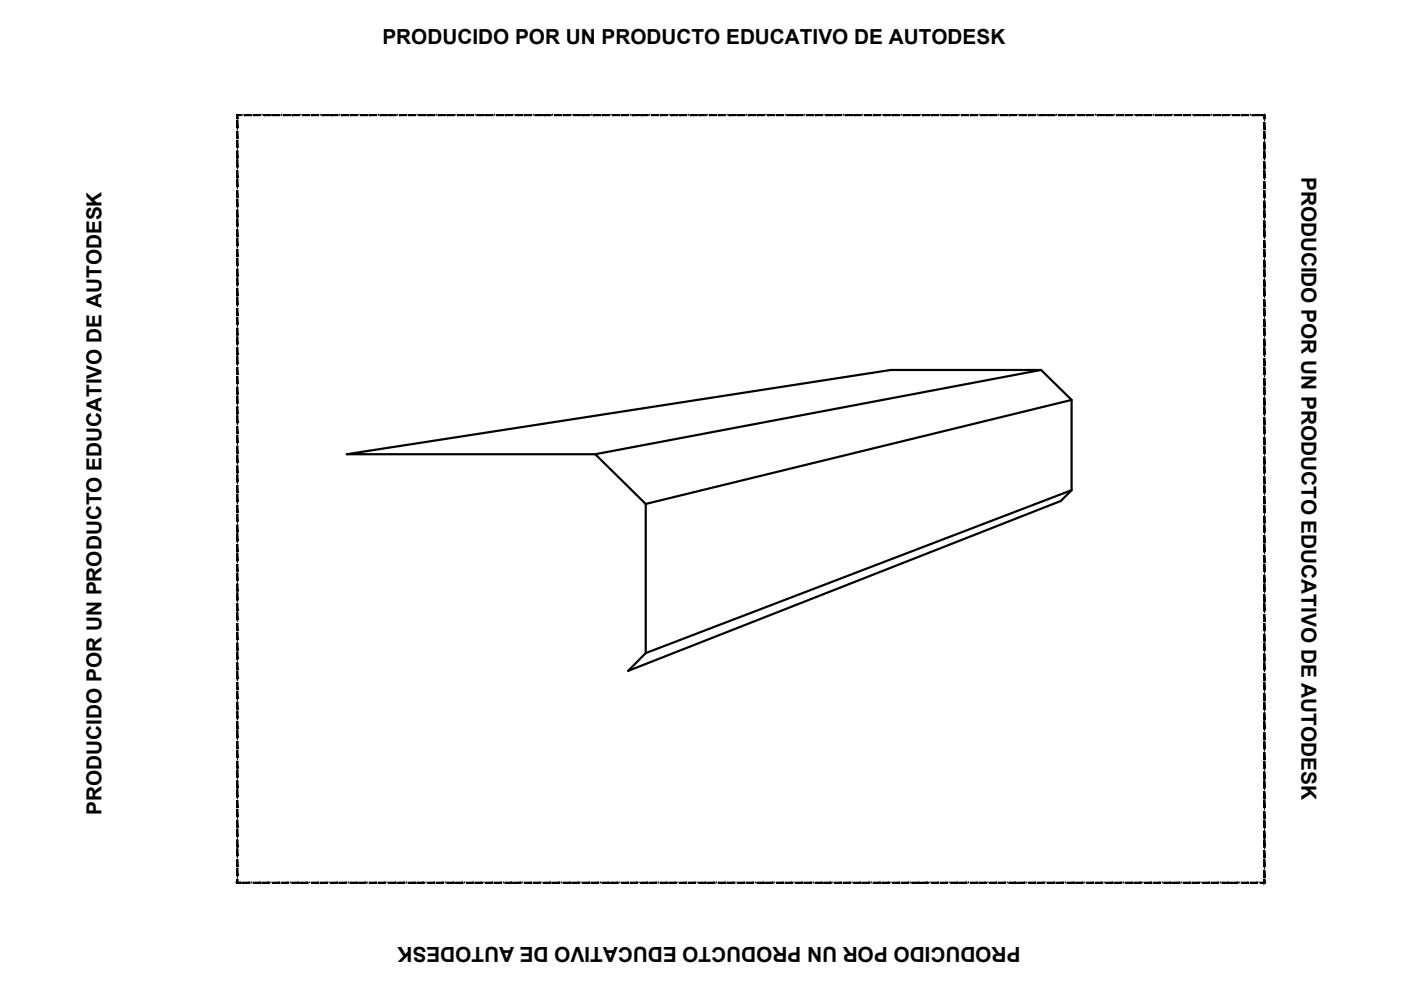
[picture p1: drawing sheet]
<svg xmlns="http://www.w3.org/2000/svg" width="297mm" height="210mm" viewBox="0 0 297 210" stroke-linecap="round" stroke-linejoin="round" font-family="sans-serif">
<defs><g id="words">
<g font-size="4.4">
<text x="81.1" y="9.4">PRODUCIDO POR UN PRODUCTO EDUCATIVO DE AUTODESK</text>
<text x="275.9" y="37.5" transform="rotate(90 275.9 37.5)">PRODUCIDO POR UN PRODUCTO EDUCATIVO DE AUTODESK</text>
<text x="21.5" y="172.7" transform="rotate(-90 21.5 172.7)">PRODUCIDO POR UN PRODUCTO EDUCATIVO DE AUTODESK</text>
<text x="216.4" y="200.8" transform="rotate(180 216.4 200.8)">PRODUCIDO POR UN PRODUCTO EDUCATIVO DE AUTODESK</text>
</g>
</g></defs>
<!-- layer: Capa1 -->
<path d="M220.7 78.4l-94.5 17.9M73.5 96.3l115.3-17.9h31.9l6.5 6.4v19.1l-2.3 2.3-91.7 36 3.7-3.7v-31.7l-10.7-10.5zM227.2 84.8l-90.3 22M227.2 103.9l-90.3 34.6" fill="none" stroke="#000" stroke-width=".47"/>
<g fill="#000" stroke="#000" stroke-width=".21">
<path d="M268.1 187.3l.1-.1z"/>
<path d="M50.3 24.3l-.1 .1zM50.3 24.3l-.1 .1zM50.2 24.4l.1-.1z"/>
<path d="M50.3 24.4l.1 .8zM50.2 24.4h.1l.1 .8zM50.2 24.4l.2 .8zM50.2 24.4l.1 .8h-.1z"/>
<path d="M50.3 25.6l.1 1.5zM50.2 25.6h.1l.1 1.5zM50.2 25.6l.2 1.5zM50.2 25.6l.1 1.5h-.1z"/>
<path d="M50.3 27.9l.1 1.4zM50.2 27.9h.1l.1 1.4zM50.2 27.9l.2 1.4zM50.2 27.9l.1 1.4h-.1z"/>
<path d="M50.3 29.8l.1 1.4zM50.2 29.8h.1l.1 1.4zM50.2 29.8l.2 1.4zM50.2 29.8l.1 1.4h-.1z"/>
<path d="M50.3 32l.1 1.5zM50.2 32h.1l.1 1.5zM50.2 32l.2 1.5zM50.2 32l.1 1.5h-.1z"/>
<path d="M50.3 33.9l.1 1.5zM50.2 33.9h.1l.1 1.5zM50.2 33.9l.2 1.5zM50.2 33.9l.1 1.5h-.1z"/>
<path d="M50.3 36.2l.1 1.5zM50.2 36.2h.1l.1 1.5zM50.2 36.2l.2 1.5zM50.2 36.2l.1 1.5h-.1z"/>
<path d="M50.3 38.1l.1 1.5zM50.2 38.1h.1l.1 1.5zM50.2 38.1l.2 1.5zM50.2 38.1l.1 1.5h-.1z"/>
<path d="M50.3 24.5l.8-.1zM50.3 24.5l.8-.2v.1zM50.3 24.4l.8-.1zM50.3 24.3h.8l-.8 .1z"/>
<path d="M51.8 24.5l1.5-.1zM51.8 24.5l1.5-.2v.1zM51.8 24.4l1.5-.1zM51.8 24.3h1.5l-1.5 .1z"/>
<path d="M53.7 24.5l1.5-.1zM53.7 24.5l1.5-.2v.1zM53.7 24.4l1.5-.1zM53.7 24.3h1.5l-1.5 .1z"/>
<path d="M56 24.5l1.4-.1zM56 24.5l1.4-.2v.1zM56 24.4l1.4-.1zM56 24.3h1.4l-1.4 .1z"/>
<path d="M57.8 24.5l1.5-.1zM57.8 24.5l1.5-.2v.1zM57.8 24.4l1.5-.1zM57.8 24.3h1.5l-1.5 .1z"/>
<path d="M60.1 24.5l1.5-.1zM60.1 24.5l1.5-.2v.1zM60.1 24.4l1.5-.1zM60.1 24.3h1.5l-1.5 .1z"/>
<path d="M61.9 24.5l1.5-.1zM61.9 24.5l1.5-.2v.1zM61.9 24.4l1.5-.1zM61.9 24.3h1.5l-1.5 .1z"/>
<path d="M64.2 24.5l1.5-.1zM64.2 24.5l1.5-.2v.1zM64.2 24.4l1.5-.1zM64.2 24.3h1.5l-1.5 .1z"/>
<path d="M66 24.5l1.5-.1zM66 24.5l1.5-.2v.1zM66 24.4l1.5-.1zM66 24.3h1.5l-1.5 .1z"/>
<path d="M68.3 24.5l1.5-.1zM68.3 24.5l1.5-.2v.1zM68.3 24.4l1.5-.1zM68.3 24.3h1.5l-1.5 .1z"/>
<path d="M70.1 24.5l1.5-.1zM70.1 24.5l1.5-.2v.1zM70.1 24.4l1.5-.1zM70.1 24.3h1.5l-1.5 .1z"/>
<path d="M72.4 24.5l1.5-.1zM72.4 24.5l1.5-.2v.1zM72.4 24.4l1.5-.1zM72.4 24.3h1.5l-1.5 .1z"/>
<path d="M74.3 24.5l1.4-.1zM74.3 24.5l1.4-.2v.1zM74.3 24.4l1.4-.1zM74.3 24.3h1.4l-1.4 .1z"/>
<path d="M76.5 24.5l1.5-.1zM76.5 24.5l1.5-.2v.1zM76.5 24.4l1.5-.1zM76.5 24.3h1.5l-1.5 .1z"/>
<path d="M78.4 24.5l1.4-.1zM78.4 24.5l1.4-.2v.1zM78.4 24.4l1.4-.1zM78.4 24.3h1.4l-1.4 .1z"/>
<path d="M80.6 24.5l1.5-.1zM80.6 24.5l1.5-.2v.1zM80.6 24.4l1.5-.1zM80.6 24.3h1.5l-1.5 .1z"/>
<path d="M82.5 24.5l1.4-.1zM82.5 24.5l1.4-.2v.1zM82.5 24.4l1.4-.1zM82.5 24.3h1.4l-1.4 .1z"/>
<path d="M84.7 24.5l1.5-.1zM84.7 24.5l1.5-.2v.1zM84.7 24.4l1.5-.1zM84.7 24.3h1.5l-1.5 .1z"/>
<path d="M86.6 24.5l1.5-.1zM86.6 24.5l1.5-.2v.1zM86.6 24.4l1.5-.1zM86.6 24.3h1.5l-1.5 .1z"/>
<path d="M88.8 24.5l1.5-.1zM88.8 24.5l1.5-.2v.1zM88.8 24.4l1.5-.1zM88.8 24.3h1.5l-1.5 .1z"/>
<path d="M90.7 24.5l1.5-.1zM90.7 24.5l1.5-.2v.1zM90.7 24.4l1.5-.1zM90.7 24.3h1.5l-1.5 .1z"/>
<path d="M92.9 24.5l1.5-.1zM92.9 24.5l1.5-.2v.1zM92.9 24.4l1.5-.1zM92.9 24.3h1.5l-1.5 .1z"/>
<path d="M94.8 24.5l1.5-.1zM94.8 24.5l1.5-.2v.1zM94.8 24.4l1.5-.1zM94.8 24.3h1.5l-1.5 .1z"/>
<path d="M97 24.5l1.5-.1zM97 24.5l1.5-.2v.1zM97 24.4l1.5-.1zM97 24.3h1.5l-1.5 .1z"/>
<path d="M98.9 24.5l1.5-.1zM98.9 24.5l1.5-.2v.1zM98.9 24.4l1.5-.1zM98.9 24.3h1.5l-1.5 .1z"/>
<path d="M101.1 24.5l1.5-.1zM101.1 24.5l1.5-.2v.1zM101.1 24.4l1.5-.1zM101.1 24.3h1.5l-1.5 .1z"/>
<path d="M103 24.5l1.5-.1zM103 24.5l1.5-.2v.1zM103 24.4l1.5-.1zM103 24.3h1.5l-1.5 .1z"/>
<path d="M105.2 24.5l1.5-.1zM105.2 24.5l1.5-.2v.1zM105.2 24.4l1.5-.1zM105.2 24.3h1.5l-1.5 .1z"/>
<path d="M107.1 24.5l1.5-.1zM107.1 24.5l1.5-.2v.1zM107.1 24.4l1.5-.1zM107.1 24.3h1.5l-1.5 .1z"/>
<path d="M109.3 24.5l1.5-.1zM109.3 24.5l1.5-.2v.1zM109.3 24.4l1.5-.1zM109.3 24.3h1.5l-1.5 .1z"/>
<path d="M111.2 24.5l1.5-.1zM111.2 24.5l1.5-.2v.1zM111.2 24.4l1.5-.1zM111.2 24.3h1.5l-1.5 .1z"/>
<path d="M113.5 24.5l1.4-.1zM113.5 24.5l1.4-.2v.1zM113.5 24.4l1.4-.1zM113.5 24.3h1.4l-1.4 .1z"/>
<path d="M115.3 24.5l1.5-.1zM115.3 24.5l1.5-.2v.1zM115.3 24.4l1.5-.1zM115.3 24.3h1.5l-1.5 .1z"/>
<path d="M117.6 24.5l1.4-.1zM117.6 24.5l1.4-.2v.1zM117.6 24.4l1.4-.1zM117.6 24.3h1.4l-1.4 .1z"/>
<path d="M119.4 24.5l1.5-.1zM119.4 24.5l1.5-.2v.1zM119.4 24.4l1.5-.1zM119.4 24.3h1.5l-1.5 .1z"/>
<path d="M121.7 24.5l1.5-.1zM121.7 24.5l1.5-.2v.1zM121.7 24.4l1.5-.1zM121.7 24.3h1.5l-1.5 .1z"/>
<path d="M123.5 24.5l1.6-.1zM123.5 24.5l1.6-.2v.1zM123.5 24.4l1.6-.1zM123.5 24.3h1.6l-1.6 .1z"/>
<path d="M125.8 24.5l1.5-.1zM125.8 24.5l1.5-.2v.1zM125.8 24.4l1.5-.1zM125.8 24.3h1.5l-1.5 .1z"/>
<path d="M127.7 24.5l1.5-.1zM127.7 24.5l1.5-.2v.1zM127.7 24.4l1.5-.1zM127.7 24.3h1.5l-1.5 .1z"/>
<path d="M129.9 24.5l1.5-.1zM129.9 24.5l1.5-.2v.1zM129.9 24.4l1.5-.1zM129.9 24.3h1.5l-1.5 .1z"/>
<path d="M131.8 24.5l1.5-.1zM131.8 24.5l1.5-.2v.1zM131.8 24.4l1.5-.1zM131.8 24.3h1.5l-1.5 .1z"/>
<path d="M134 24.5l1.5-.1zM134 24.5l1.5-.2v.1zM134 24.4l1.5-.1zM134 24.3h1.5l-1.5 .1z"/>
<path d="M135.9 24.5l1.5-.1zM135.9 24.5l1.5-.2v.1zM135.9 24.4l1.5-.1zM135.9 24.3h1.5l-1.5 .1z"/>
<path d="M138.1 24.5l1.5-.1zM138.1 24.5l1.5-.2v.1zM138.1 24.4l1.5-.1zM138.1 24.3h1.5l-1.5 .1z"/>
<path d="M140 24.5l1.5-.1zM140 24.5l1.5-.2v.1zM140 24.4l1.5-.1zM140 24.3h1.5l-1.5 .1z"/>
<path d="M142.2 24.5l1.5-.1zM142.2 24.5l1.5-.2v.1zM142.2 24.4l1.5-.1zM142.2 24.3h1.5l-1.5 .1z"/>
<path d="M144.1 24.5l1.5-.1zM144.1 24.5l1.5-.2v.1zM144.1 24.4l1.5-.1zM144.1 24.3h1.5l-1.5 .1z"/>
<path d="M146.3 24.5l1.5-.1zM146.3 24.5l1.5-.2v.1zM146.3 24.4l1.5-.1zM146.3 24.3h1.5l-1.5 .1z"/>
<path d="M148.2 24.5l1.5-.1zM148.2 24.5l1.5-.2v.1zM148.2 24.4l1.5-.1zM148.2 24.3h1.5l-1.5 .1z"/>
<path d="M150.5 24.5l1.4-.1zM150.5 24.5l1.4-.2v.1zM150.5 24.4l1.4-.1zM150.5 24.3h1.4l-1.4 .1z"/>
<path d="M152.3 24.5l1.5-.1zM152.3 24.5l1.5-.2v.1zM152.3 24.4l1.5-.1zM152.3 24.3h1.5l-1.5 .1z"/>
<path d="M154.6 24.5l1.4-.1zM154.6 24.5l1.4-.2v.1zM154.6 24.4l1.4-.1zM154.6 24.3h1.4l-1.4 .1z"/>
<path d="M156.4 24.5l1.5-.1zM156.4 24.5l1.5-.2v.1zM156.4 24.4l1.5-.1zM156.4 24.3h1.5l-1.5 .1z"/>
<path d="M158.7 24.5l1.4-.1zM158.7 24.5l1.4-.2v.1zM158.7 24.4l1.4-.1zM158.7 24.3h1.4l-1.4 .1z"/>
<path d="M160.5 24.5l1.5-.1zM160.5 24.5l1.5-.2v.1zM160.5 24.4l1.5-.1zM160.5 24.3h1.5l-1.5 .1z"/>
<path d="M162.8 24.5l1.5-.1zM162.8 24.5l1.5-.2v.1zM162.8 24.4l1.5-.1zM162.8 24.3h1.5l-1.5 .1z"/>
<path d="M164.6 24.5l1.5-.1zM164.6 24.5l1.5-.2v.1zM164.6 24.4l1.5-.1zM164.6 24.3h1.5l-1.5 .1z"/>
<path d="M166.9 24.5l1.5-.1zM166.9 24.5l1.5-.2v.1zM166.9 24.4l1.5-.1zM166.9 24.3h1.5l-1.5 .1z"/>
<path d="M168.7 24.5l1.5-.1zM168.7 24.5l1.5-.2v.1zM168.7 24.4l1.5-.1zM168.7 24.3h1.5l-1.5 .1z"/>
<path d="M171 24.5l1.5-.1zM171 24.5l1.5-.2v.1zM171 24.4l1.5-.1zM171 24.3h1.5l-1.5 .1z"/>
<path d="M172.8 24.5l1.5-.1zM172.8 24.5l1.5-.2v.1zM172.8 24.4l1.5-.1zM172.8 24.3h1.5l-1.5 .1z"/>
<path d="M175.1 24.5l1.5-.1zM175.1 24.5l1.5-.2v.1zM175.1 24.4l1.5-.1zM175.1 24.3h1.5l-1.5 .1z"/>
<path d="M177 24.5l1.4-.1zM177 24.5l1.4-.2v.1zM177 24.4l1.4-.1zM177 24.3h1.4l-1.4 .1z"/>
<path d="M179.2 24.5l1.5-.1zM179.2 24.5l1.5-.2v.1zM179.2 24.4l1.5-.1zM179.2 24.3h1.5l-1.5 .1z"/>
<path d="M181.1 24.5l1.4-.1zM181.1 24.5l1.4-.2v.1zM181.1 24.4l1.4-.1zM181.1 24.3h1.4l-1.4 .1z"/>
<path d="M183.3 24.5l1.5-.1zM183.3 24.5l1.5-.2v.1zM183.3 24.4l1.5-.1zM183.3 24.3h1.5l-1.5 .1z"/>
<path d="M185.2 24.5l1.4-.1zM185.2 24.5l1.4-.2v.1zM185.2 24.4l1.4-.1zM185.2 24.3h1.4l-1.4 .1z"/>
<path d="M187.4 24.5l1.5-.1zM187.4 24.5l1.5-.2v.1zM187.4 24.4l1.5-.1zM187.4 24.3h1.5l-1.5 .1z"/>
<path d="M189.3 24.5l1.5-.1zM189.3 24.5l1.5-.2v.1zM189.3 24.4l1.5-.1zM189.3 24.3h1.5l-1.5 .1z"/>
<path d="M191.5 24.5l1.5-.1zM191.5 24.5l1.5-.2v.1zM191.5 24.4l1.5-.1zM191.5 24.3h1.5l-1.5 .1z"/>
<path d="M193.4 24.5l1.5-.1zM193.4 24.5l1.5-.2v.1zM193.4 24.4l1.5-.1zM193.4 24.3h1.5l-1.5 .1z"/>
<path d="M195.6 24.5l1.5-.1zM195.6 24.5l1.5-.2v.1zM195.6 24.4l1.5-.1zM195.6 24.3h1.5l-1.5 .1z"/>
<path d="M197.5 24.5l1.5-.1zM197.5 24.5l1.5-.2v.1zM197.5 24.4l1.5-.1zM197.5 24.3h1.5l-1.5 .1z"/>
<path d="M199.7 24.5l1.6-.1zM199.7 24.5l1.6-.2v.1zM199.7 24.4l1.6-.1zM199.7 24.3h1.6l-1.6 .1z"/>
<path d="M201.6 24.5l1.5-.1zM201.6 24.5l1.5-.2v.1zM201.6 24.4l1.5-.1zM201.6 24.3h1.5l-1.5 .1z"/>
<path d="M203.9 24.5l1.5-.1zM203.9 24.5l1.5-.2v.1zM203.9 24.4l1.5-.1zM203.9 24.3h1.5l-1.5 .1z"/>
<path d="M205.7 24.5l1.5-.1zM205.7 24.5l1.5-.2v.1zM205.7 24.4l1.5-.1zM205.7 24.3h1.5l-1.5 .1z"/>
<path d="M208 24.5l1.5-.1zM208 24.5l1.5-.2v.1zM208 24.4l1.5-.1zM208 24.3h1.5l-1.5 .1z"/>
<path d="M209.8 24.5l1.5-.1zM209.8 24.5l1.5-.2v.1zM209.8 24.4l1.5-.1zM209.8 24.3h1.5l-1.5 .1z"/>
<path d="M212.1 24.5l1.5-.1zM212.1 24.5l1.5-.2v.1zM212.1 24.4l1.5-.1zM212.1 24.3h1.5l-1.5 .1z"/>
<path d="M214 24.5l1.4-.1zM214 24.5l1.4-.2v.1zM214 24.4l1.4-.1zM214 24.3h1.4l-1.4 .1z"/>
<path d="M216.2 24.5l1.5-.1zM216.2 24.5l1.5-.2v.1zM216.2 24.4l1.5-.1zM216.2 24.3h1.5l-1.5 .1z"/>
<path d="M218.1 24.5l1.4-.1zM218.1 24.5l1.4-.2v.1zM218.1 24.4l1.4-.1zM218.1 24.3h1.4l-1.4 .1z"/>
<path d="M220.3 24.5l1.5-.1zM220.3 24.5l1.5-.2v.1zM220.3 24.4l1.5-.1zM220.3 24.3h1.5l-1.5 .1z"/>
<path d="M222.2 24.5l1.4-.1zM222.2 24.5l1.4-.2v.1zM222.2 24.4l1.4-.1zM222.2 24.3h1.4l-1.4 .1z"/>
<path d="M224.4 24.5l1.5-.1zM224.4 24.5l1.5-.2v.1zM224.4 24.4l1.5-.1zM224.4 24.3h1.5l-1.5 .1z"/>
<path d="M226.3 24.5l1.5-.1zM226.3 24.5l1.5-.2v.1zM226.3 24.4l1.5-.1zM226.3 24.3h1.5l-1.5 .1z"/>
<path d="M228.5 24.5l1.5-.1zM228.5 24.5l1.5-.2v.1zM228.5 24.4l1.5-.1zM228.5 24.3h1.5l-1.5 .1z"/>
<path d="M230.4 24.5l1.5-.1zM230.4 24.5l1.5-.2v.1zM230.4 24.4l1.5-.1zM230.4 24.3h1.5l-1.5 .1z"/>
<path d="M232.6 24.5l1.5-.1zM232.6 24.5l1.5-.2v.1zM232.6 24.4l1.5-.1zM232.6 24.3h1.5l-1.5 .1z"/>
<path d="M234.5 24.5l1.5-.1zM234.5 24.5l1.5-.2v.1zM234.5 24.4l1.5-.1zM234.5 24.3h1.5l-1.5 .1z"/>
<path d="M236.7 24.5l1.5-.1zM236.7 24.5l1.5-.2v.1zM236.7 24.4l1.5-.1zM236.7 24.3h1.5l-1.5 .1z"/>
<path d="M238.6 24.5l1.5-.1zM238.6 24.5l1.5-.2v.1zM238.6 24.4l1.5-.1zM238.6 24.3h1.5l-1.5 .1z"/>
<path d="M240.8 24.5l1.5-.1zM240.8 24.5l1.5-.2v.1zM240.8 24.4l1.5-.1zM240.8 24.3h1.5l-1.5 .1z"/>
<path d="M242.7 24.5l1.5-.1zM242.7 24.5l1.5-.2v.1zM242.7 24.4l1.5-.1zM242.7 24.3h1.5l-1.5 .1z"/>
<path d="M244.9 24.5l1.5-.1zM244.9 24.5l1.5-.2v.1zM244.9 24.4l1.5-.1zM244.9 24.3h1.5l-1.5 .1z"/>
<path d="M246.8 24.5l1.5-.1zM246.8 24.5l1.5-.2v.1zM246.8 24.4l1.5-.1zM246.8 24.3h1.5l-1.5 .1z"/>
<path d="M249 24.5l1.5-.1zM249 24.5l1.5-.2v.1zM249 24.4l1.5-.1zM249 24.3h1.5l-1.5 .1z"/>
<path d="M250.9 24.5l1.5-.1zM250.9 24.5l1.5-.2v.1zM250.9 24.4l1.5-.1zM250.9 24.3h1.5l-1.5 .1z"/>
<path d="M253.2 24.5l1.4-.1zM253.2 24.5l1.4-.2v.1zM253.2 24.4l1.4-.1zM253.2 24.3h1.4l-1.4 .1z"/>
<path d="M255 24.5l1.5-.1zM255 24.5l1.5-.2v.1zM255 24.4l1.5-.1zM255 24.3h1.5l-1.5 .1z"/>
<path d="M257.3 24.5l1.4-.1zM257.3 24.5l1.4-.2v.1zM257.3 24.4l1.4-.1zM257.3 24.3h1.4l-1.4 .1z"/>
<path d="M259.1 24.5l1.5-.1zM259.1 24.5l1.5-.2v.1zM259.1 24.4l1.5-.1zM259.1 24.3h1.5l-1.5 .1z"/>
<path d="M261.4 24.5l1.4-.1zM261.4 24.5l1.4-.2v.1zM261.4 24.4l1.4-.1zM261.4 24.3h1.4l-1.4 .1z"/>
<path d="M263.2 24.5l1.5-.1zM263.2 24.5l1.5-.2v.1zM263.2 24.4l1.5-.1zM263.2 24.3h1.5l-1.5 .1z"/>
<path d="M265.5 24.5l1.5-.1zM265.5 24.5l1.5-.2v.1zM265.5 24.4l1.5-.1zM265.5 24.3h1.5l-1.5 .1z"/>
<path d="M268 38.5v1.5h.1zM268 38.5l.2 1.5zM268 38.5l.2 1.5-.1-1.5zM268.1 38.5l.1 1.5z"/>
<path d="M268 36.2v1.5h.1zM268 36.2l.2 1.5zM268 36.2l.2 1.5-.1-1.5zM268.1 36.2l.1 1.5z"/>
<path d="M268 34.3v1.5h.1zM268 34.3l.2 1.5zM268 34.3l.2 1.5-.1-1.5zM268.1 34.3l.1 1.5z"/>
<path d="M268 32v1.5h.1zM268 32l.2 1.5zM268 32l.2 1.5-.1-1.5zM268.1 32l.1 1.5z"/>
<path d="M268 30.1v1.5h.1zM268 30.1l.2 1.5zM268 30.1l.2 1.5-.1-1.5zM268.1 30.1l.1 1.5z"/>
<path d="M268 27.9v1.4h.1zM268 27.9l.2 1.4zM268 27.9l.2 1.4-.1-1.4zM268.1 27.9l.1 1.4z"/>
<path d="M268 26v1.5h.1zM268 26l.2 1.5zM268 26l.2 1.5-.1-1.5zM268.1 26l.1 1.5z"/>
<path d="M268 24.4v.8h.1zM268 24.4l.2 .8zM268 24.4l.2 .8-.1-.8zM268.1 24.4l.1 .8z"/>
<path d="M268.1 24.3l.1 .1zM268.1 24.3l.1 .1zM268.1 24.3l.1 .1z"/>
<path d="M267.3 24.5l.8-.1zM267.3 24.5l.8-.2v.1zM267.3 24.4l.8-.1zM267.3 24.3h.8l-.8 .1z"/>
<path d="M50.3 40.4l.1 1.5zM50.2 40.4h.1l.1 1.5zM50.2 40.4l.2 1.5zM50.2 40.4l.1 1.5h-.1z"/>
<path d="M50.3 42.2l.1 1.6zM50.2 42.2h.1l.1 1.6zM50.2 42.2l.2 1.6zM50.2 42.2l.1 1.6h-.1z"/>
<path d="M50.3 44.5l.1 1.6zM50.2 44.5h.1l.1 1.6zM50.2 44.5l.2 1.6zM50.2 44.5l.1 1.6h-.1z"/>
<path d="M50.3 46.4l.1 1.6zM50.2 46.4h.1l.1 1.6zM50.2 46.4l.2 1.6zM50.2 46.4l.1 1.6h-.1z"/>
<path d="M50.3 48.7l.1 1.5zM50.2 48.7h.1l.1 1.5zM50.2 48.7l.2 1.5zM50.2 48.7l.1 1.5h-.1z"/>
<path d="M50.3 50.6l.1 1.5zM50.2 50.6h.1l.1 1.5zM50.2 50.6l.2 1.5zM50.2 50.6l.1 1.5h-.1z"/>
<path d="M50.3 52.9l.1 1.5zM50.2 52.9h.1l.1 1.5zM50.2 52.9l.2 1.5zM50.2 52.9l.1 1.5h-.1z"/>
<path d="M50.3 54.8l.1 1.5zM50.2 54.8h.1l.1 1.5zM50.2 54.8l.2 1.5zM50.2 54.8l.1 1.5h-.1z"/>
<path d="M50.3 57.1l.1 1.5zM50.2 57.1h.1l.1 1.5zM50.2 57.1l.2 1.5zM50.2 57.1l.1 1.5h-.1z"/>
<path d="M50.3 59l.1 1.5zM50.2 59h.1l.1 1.5zM50.2 59l.2 1.5zM50.2 59l.1 1.5h-.1z"/>
<path d="M268 57.1v1.5h.1zM268 57.1l.2 1.5zM268 57.1l.2 1.5-.1-1.5zM268.1 57.1l.1 1.5z"/>
<path d="M268 55.2v1.5h.1zM268 55.2l.2 1.5zM268 55.2l.2 1.5-.1-1.5zM268.1 55.2l.1 1.5z"/>
<path d="M268 52.9v1.5h.1zM268 52.9l.2 1.5zM268 52.9l.2 1.5-.1-1.5zM268.1 52.9l.1 1.5z"/>
<path d="M268 51v1.5h.1zM268 51l.2 1.5zM268 51l.2 1.5-.1-1.5zM268.1 51l.1 1.5z"/>
<path d="M268 48.7v1.5h.1zM268 48.7l.2 1.5zM268 48.7l.2 1.5-.1-1.5zM268.1 48.7l.1 1.5z"/>
<path d="M268 46.8v1.5h.1zM268 46.8l.2 1.5zM268 46.8l.2 1.5-.1-1.5zM268.1 46.8l.1 1.5z"/>
<path d="M268 44.5v1.6h.1zM268 44.5l.2 1.6zM268 44.5l.2 1.6-.1-1.6zM268.1 44.5l.1 1.6z"/>
<path d="M268 42.6v1.6h.1zM268 42.6l.2 1.6zM268 42.6l.2 1.6-.1-1.6zM268.1 42.6l.1 1.6z"/>
<path d="M268 40.4v1.5h.1zM268 40.4l.2 1.5zM268 40.4l.2 1.5-.1-1.5zM268.1 40.4l.1 1.5z"/>
<path d="M50.3 61.2l.1 1.5zM50.2 61.2h.1l.1 1.5zM50.2 61.2l.2 1.5zM50.2 61.2l.1 1.5h-.1z"/>
<path d="M50.3 63.1l.1 1.5zM50.2 63.1h.1l.1 1.5zM50.2 63.1l.2 1.5zM50.2 63.1l.1 1.5h-.1z"/>
<path d="M50.3 65.4l.1 1.5zM50.2 65.4h.1l.1 1.5zM50.2 65.4l.2 1.5zM50.2 65.4l.1 1.5h-.1z"/>
<path d="M50.3 67.3l.1 1.5zM50.2 67.3h.1l.1 1.5zM50.2 67.3l.2 1.5zM50.2 67.3l.1 1.5h-.1z"/>
<path d="M50.3 69.6l.1 1.5zM50.2 69.6h.1l.1 1.5zM50.2 69.6l.2 1.5zM50.2 69.6l.1 1.5h-.1z"/>
<path d="M50.3 71.5l.1 1.5zM50.2 71.5h.1l.1 1.5zM50.2 71.5l.2 1.5zM50.2 71.5l.1 1.5h-.1z"/>
<path d="M50.3 73.7l.1 1.6zM50.2 73.7h.1l.1 1.6zM50.2 73.7l.2 1.6zM50.2 73.7l.1 1.6h-.1z"/>
<path d="M50.3 75.6l.1 1.6zM50.2 75.6h.1l.1 1.6zM50.2 75.6l.2 1.6zM50.2 75.6l.1 1.6h-.1z"/>
<path d="M50.3 77.9l.1 1.5zM50.2 77.9h.1l.1 1.5zM50.2 77.9l.2 1.5zM50.2 77.9l.1 1.5h-.1z"/>
<path d="M50.3 79.8l.1 1.5zM50.2 79.8h.1l.1 1.5zM50.2 79.8l.2 1.5zM50.2 79.8l.1 1.5h-.1z"/>
<path d="M268 77.9v1.5h.1zM268 77.9l.2 1.5zM268 77.9l.2 1.5-.1-1.5zM268.1 77.9l.1 1.5z"/>
<path d="M268 76v1.6h.1zM268 76l.2 1.6zM268 76l.2 1.6-.1-1.6zM268.1 76l.1 1.6z"/>
<path d="M268 73.7v1.6h.1zM268 73.7l.2 1.6zM268 73.7l.2 1.6-.1-1.6zM268.1 73.7l.1 1.6z"/>
<path d="M268 71.9v1.5h.1zM268 71.9l.2 1.5zM268 71.9l.2 1.5-.1-1.5zM268.1 71.9l.1 1.5z"/>
<path d="M268 69.6v1.5h.1zM268 69.6l.2 1.5zM268 69.6l.2 1.5-.1-1.5zM268.1 69.6l.1 1.5z"/>
<path d="M268 67.7v1.5h.1zM268 67.7l.2 1.5zM268 67.7l.2 1.5-.1-1.5zM268.1 67.7l.1 1.5z"/>
<path d="M268 65.4v1.5h.1zM268 65.4l.2 1.5zM268 65.4l.2 1.5-.1-1.5zM268.1 65.4l.1 1.5z"/>
<path d="M268 63.5v1.5h.1zM268 63.5l.2 1.5zM268 63.5l.2 1.5-.1-1.5zM268.1 63.5l.1 1.5z"/>
<path d="M268 61.2v1.5h.1zM268 61.2l.2 1.5zM268 61.2l.2 1.5-.1-1.5zM268.1 61.2l.1 1.5z"/>
<path d="M268 59.4v1.4h.1zM268 59.4l.2 1.4zM268 59.4l.2 1.4-.1-1.4zM268.1 59.4l.1 1.4z"/>
<path d="M50.3 82.1l.1 1.5zM50.2 82.1h.1l.1 1.5zM50.2 82.1l.2 1.5zM50.2 82.1l.1 1.5h-.1z"/>
<path d="M50.3 84l.1 1.5zM50.2 84h.1l.1 1.5zM50.2 84l.2 1.5zM50.2 84l.1 1.5h-.1z"/>
<path d="M50.3 86.3l.1 1.5zM50.2 86.3h.1l.1 1.5zM50.2 86.3l.2 1.5zM50.2 86.3l.1 1.5h-.1z"/>
<path d="M50.3 88.2l.1 1.5zM50.2 88.2h.1l.1 1.5zM50.2 88.2l.2 1.5zM50.2 88.2l.1 1.5h-.1z"/>
<path d="M50.3 90.5l.1 1.4zM50.2 90.5h.1l.1 1.4zM50.2 90.5l.2 1.4zM50.2 90.5l.1 1.4h-.1z"/>
<path d="M50.3 92.3l.1 1.6zM50.2 92.3h.1l.1 1.6zM50.2 92.3l.2 1.6zM50.2 92.3l.1 1.6h-.1z"/>
<path d="M50.3 94.6l.1 1.5zM50.2 94.6h.1l.1 1.5zM50.2 94.6l.2 1.5zM50.2 94.6l.1 1.5h-.1z"/>
<path d="M50.3 96.5l.1 1.5zM50.2 96.5h.1l.1 1.5zM50.2 96.5l.2 1.5zM50.2 96.5l.1 1.5h-.1z"/>
<path d="M50.3 98.8l.1 1.5zM50.2 98.8h.1l.1 1.5zM50.2 98.8l.2 1.5zM50.2 98.8l.1 1.5h-.1z"/>
<path d="M268 96.9v1.5h.1zM268 96.9l.2 1.5zM268 96.9l.2 1.5-.1-1.5zM268.1 96.9l.1 1.5z"/>
<path d="M268 94.6v1.5h.1zM268 94.6l.2 1.5zM268 94.6l.2 1.5-.1-1.5zM268.1 94.6l.1 1.5z"/>
<path d="M268 92.7v1.5h.1zM268 92.7l.2 1.5zM268 92.7l.2 1.5-.1-1.5zM268.1 92.7l.1 1.5z"/>
<path d="M268 90.5v1.4h.1zM268 90.5l.2 1.4zM268 90.5l.2 1.4-.1-1.4zM268.1 90.5l.1 1.4z"/>
<path d="M268 88.6v1.5h.1zM268 88.6l.2 1.5zM268 88.6l.2 1.5-.1-1.5zM268.1 88.6l.1 1.5z"/>
<path d="M268 86.3v1.5h.1zM268 86.3l.2 1.5zM268 86.3l.2 1.5-.1-1.5zM268.1 86.3l.1 1.5z"/>
<path d="M268 84.4v1.5h.1zM268 84.4l.2 1.5zM268 84.4l.2 1.5-.1-1.5zM268.1 84.4l.1 1.5z"/>
<path d="M268 82.1v1.5h.1zM268 82.1l.2 1.5zM268 82.1l.2 1.5-.1-1.5zM268.1 82.1l.1 1.5z"/>
<path d="M268 80.2v1.5h.1zM268 80.2l.2 1.5zM268 80.2l.2 1.5-.1-1.5zM268.1 80.2l.1 1.5z"/>
<path d="M50.3 100.7l.1 1.5zM50.2 100.7h.1l.1 1.5zM50.2 100.7l.2 1.5zM50.2 100.7l.1 1.5h-.1z"/>
<path d="M50.3 103l.1 1.5zM50.2 103h.1l.1 1.5zM50.2 103l.2 1.5zM50.2 103l.1 1.5h-.1z"/>
<path d="M50.3 104.9l.1 1.5zM50.2 104.9h.1l.1 1.5zM50.2 104.9l.2 1.5zM50.2 104.9l.1 1.5h-.1z"/>
<path d="M50.3 107.1l.1 1.6zM50.2 107.1h.1l.1 1.6zM50.2 107.1l.2 1.6zM50.2 107.1l.1 1.6h-.1z"/>
<path d="M50.3 109.1l.1 1.4zM50.2 109.1h.1l.1 1.4zM50.2 109.1l.2 1.4zM50.2 109.1l.1 1.4h-.1z"/>
<path d="M50.3 111.3l.1 1.5zM50.2 111.3h.1l.1 1.5zM50.2 111.3l.2 1.5zM50.2 111.3l.1 1.5h-.1z"/>
<path d="M50.3 113.2l.1 1.5zM50.2 113.2h.1l.1 1.5zM50.2 113.2l.2 1.5zM50.2 113.2l.1 1.5h-.1z"/>
<path d="M50.3 115.5l.1 1.5zM50.2 115.5h.1l.1 1.5zM50.2 115.5l.2 1.5zM50.2 115.5l.1 1.5h-.1z"/>
<path d="M50.3 117.4l.1 1.5zM50.2 117.4h.1l.1 1.5zM50.2 117.4l.2 1.5zM50.2 117.4l.1 1.5h-.1z"/>
<path d="M50.3 119.7l.1 1.5zM50.2 119.7h.1l.1 1.5zM50.2 119.7l.2 1.5zM50.2 119.7l.1 1.5h-.1z"/>
<path d="M268 117.8v1.5h.1zM268 117.8l.2 1.5zM268 117.8l.2 1.5-.1-1.5zM268.1 117.8l.1 1.5z"/>
<path d="M268 115.5v1.5h.1zM268 115.5l.2 1.5zM268 115.5l.2 1.5-.1-1.5zM268.1 115.5l.1 1.5z"/>
<path d="M268 113.6v1.5h.1zM268 113.6l.2 1.5zM268 113.6l.2 1.5-.1-1.5zM268.1 113.6l.1 1.5z"/>
<path d="M268 111.3v1.5h.1zM268 111.3l.2 1.5zM268 111.3l.2 1.5-.1-1.5zM268.1 111.3l.1 1.5z"/>
<path d="M268 109.4v1.5h.1zM268 109.4l.2 1.5zM268 109.4l.2 1.5-.1-1.5zM268.1 109.4l.1 1.5z"/>
<path d="M268 107.1v1.6h.1zM268 107.1l.2 1.6zM268 107.1l.2 1.6-.1-1.6zM268.1 107.1l.1 1.6z"/>
<path d="M268 105.2v1.6h.1zM268 105.2l.2 1.6zM268 105.2l.2 1.6-.1-1.6zM268.1 105.2l.1 1.6z"/>
<path d="M268 103v1.5h.1zM268 103l.2 1.5zM268 103l.2 1.5-.1-1.5zM268.1 103l.1 1.5z"/>
<path d="M268 101.1v1.5h.1zM268 101.1l.2 1.5zM268 101.1l.2 1.5-.1-1.5zM268.1 101.1l.1 1.5z"/>
<path d="M268 98.8v1.5h.1zM268 98.8l.2 1.5zM268 98.8l.2 1.5-.1-1.5zM268.1 98.8l.1 1.5z"/>
<path d="M50.3 121.5l.1 1.6zM50.2 121.5h.1l.1 1.6zM50.2 121.5l.2 1.6zM50.2 121.5l.1 1.6h-.1z"/>
<path d="M50.3 123.8l.1 1.5zM50.2 123.8h.1l.1 1.5zM50.2 123.8l.2 1.5zM50.2 123.8l.1 1.5h-.1z"/>
<path d="M50.3 125.7l.1 1.6zM50.2 125.7h.1l.1 1.6zM50.2 125.7l.2 1.6zM50.2 125.7l.1 1.6h-.1z"/>
<path d="M50.3 128l.1 1.5zM50.2 128h.1l.1 1.5zM50.2 128l.2 1.5zM50.2 128l.1 1.5h-.1z"/>
<path d="M50.3 129.9l.1 1.5zM50.2 129.9h.1l.1 1.5zM50.2 129.9l.2 1.5zM50.2 129.9l.1 1.5h-.1z"/>
<path d="M50.3 132.2l.1 1.5zM50.2 132.2h.1l.1 1.5zM50.2 132.2l.2 1.5zM50.2 132.2l.1 1.5h-.1z"/>
<path d="M50.3 134.1l.1 1.5zM50.2 134.1h.1l.1 1.5zM50.2 134.1l.2 1.5zM50.2 134.1l.1 1.5h-.1z"/>
<path d="M50.3 136.4l.1 1.5zM50.2 136.4h.1l.1 1.5zM50.2 136.4l.2 1.5zM50.2 136.4l.1 1.5h-.1z"/>
<path d="M50.3 138.3l.1 1.4zM50.2 138.3h.1l.1 1.4zM50.2 138.3l.2 1.4zM50.2 138.3l.1 1.4h-.1z"/>
<path d="M268 136.4v1.5h.1zM268 136.4l.2 1.5zM268 136.4l.2 1.5-.1-1.5zM268.1 136.4l.1 1.5z"/>
<path d="M268 134.5v1.5h.1zM268 134.5l.2 1.5zM268 134.5l.2 1.5-.1-1.5zM268.1 134.5l.1 1.5z"/>
<path d="M268 132.2v1.5h.1zM268 132.2l.2 1.5zM268 132.2l.2 1.5-.1-1.5zM268.1 132.2l.1 1.5z"/>
<path d="M268 130.3v1.5h.1zM268 130.3l.2 1.5zM268 130.3l.2 1.5-.1-1.5zM268.1 130.3l.1 1.5z"/>
<path d="M268 128v1.5h.1zM268 128l.2 1.5zM268 128l.2 1.5-.1-1.5zM268.1 128l.1 1.5z"/>
<path d="M268 126.1v1.5h.1zM268 126.1l.2 1.5zM268 126.1l.2 1.5-.1-1.5zM268.1 126.1l.1 1.5z"/>
<path d="M268 123.8v1.5h.1zM268 123.8l.2 1.5zM268 123.8l.2 1.5-.1-1.5zM268.1 123.8l.1 1.5z"/>
<path d="M268 122v1.4h.1zM268 122l.2 1.4zM268 122l.2 1.4-.1-1.4zM268.1 122l.1 1.4z"/>
<path d="M268 119.7v1.5h.1zM268 119.7l.2 1.5zM268 119.7l.2 1.5-.1-1.5zM268.1 119.7l.1 1.5z"/>
<path d="M50.3 140.5l.1 1.5zM50.2 140.5h.1l.1 1.5zM50.2 140.5l.2 1.5zM50.2 140.5l.1 1.5h-.1z"/>
<path d="M50.3 142.4l.1 1.5zM50.2 142.4h.1l.1 1.5zM50.2 142.4l.2 1.5zM50.2 142.4l.1 1.5h-.1z"/>
<path d="M50.3 144.7l.1 1.5zM50.2 144.7h.1l.1 1.5zM50.2 144.7l.2 1.5zM50.2 144.7l.1 1.5h-.1z"/>
<path d="M50.3 146.6l.1 1.5zM50.2 146.6h.1l.1 1.5zM50.2 146.6l.2 1.5zM50.2 146.6l.1 1.5h-.1z"/>
<path d="M50.3 148.9l.1 1.5zM50.2 148.9h.1l.1 1.5zM50.2 148.9l.2 1.5zM50.2 148.9l.1 1.5h-.1z"/>
<path d="M50.3 150.8l.1 1.5zM50.2 150.8h.1l.1 1.5zM50.2 150.8l.2 1.5zM50.2 150.8l.1 1.5h-.1z"/>
<path d="M50.3 153l.1 1.6zM50.2 153h.1l.1 1.6zM50.2 153l.2 1.6zM50.2 153l.1 1.6h-.1z"/>
<path d="M50.3 154.9l.1 1.6zM50.2 154.9h.1l.1 1.6zM50.2 154.9l.2 1.6zM50.2 154.9l.1 1.6h-.1z"/>
<path d="M50.3 157.2l.1 1.6zM50.2 157.2h.1l.1 1.6zM50.2 157.2l.2 1.6zM50.2 157.2l.1 1.6h-.1z"/>
<path d="M50.3 159.1l.1 1.5zM50.2 159.1h.1l.1 1.5zM50.2 159.1l.2 1.5zM50.2 159.1l.1 1.5h-.1z"/>
<path d="M268 157.2v1.6h.1zM268 157.2l.2 1.6zM268 157.2l.2 1.6-.1-1.6zM268.1 157.2l.1 1.6z"/>
<path d="M268 155.3v1.5h.1zM268 155.3l.2 1.5zM268 155.3l.2 1.5-.1-1.5zM268.1 155.3l.1 1.5z"/>
<path d="M268 153v1.6h.1zM268 153l.2 1.6zM268 153l.2 1.6-.1-1.6zM268.1 153l.1 1.6z"/>
<path d="M268 151.2v1.5h.1zM268 151.2l.2 1.5zM268 151.2l.2 1.5-.1-1.5zM268.1 151.2l.1 1.5z"/>
<path d="M268 148.9v1.5h.1zM268 148.9l.2 1.5zM268 148.9l.2 1.5-.1-1.5zM268.1 148.9l.1 1.5z"/>
<path d="M268 147v1.5h.1zM268 147l.2 1.5zM268 147l.2 1.5-.1-1.5zM268.1 147l.1 1.5z"/>
<path d="M268 144.7v1.5h.1zM268 144.7l.2 1.5zM268 144.7l.2 1.5-.1-1.5zM268.1 144.7l.1 1.5z"/>
<path d="M268 142.8v1.5h.1zM268 142.8l.2 1.5zM268 142.8l.2 1.5-.1-1.5zM268.1 142.8l.1 1.5z"/>
<path d="M268 140.5v1.5h.1zM268 140.5l.2 1.5zM268 140.5l.2 1.5-.1-1.5zM268.1 140.5l.1 1.5z"/>
<path d="M268 138.6v1.6h.1zM268 138.6l.2 1.6zM268 138.6l.2 1.6-.1-1.6zM268.1 138.6l.1 1.6z"/>
<path d="M50.3 161.4l.1 1.5zM50.2 161.4h.1l.1 1.5zM50.2 161.4l.2 1.5zM50.2 161.4l.1 1.5h-.1z"/>
<path d="M50.3 163.3l.1 1.5zM50.2 163.3h.1l.1 1.5zM50.2 163.3l.2 1.5zM50.2 163.3l.1 1.5h-.1z"/>
<path d="M50.3 165.6l.1 1.5zM50.2 165.6h.1l.1 1.5zM50.2 165.6l.2 1.5zM50.2 165.6l.1 1.5h-.1z"/>
<path d="M50.3 167.5l.1 1.5zM50.2 167.5h.1l.1 1.5zM50.2 167.5l.2 1.5zM50.2 167.5l.1 1.5h-.1z"/>
<path d="M50.3 169.8l.1 1.4zM50.2 169.8h.1l.1 1.4zM50.2 169.8l.2 1.4zM50.2 169.8l.1 1.4h-.1z"/>
<path d="M50.3 171.7l.1 1.4zM50.2 171.7h.1l.1 1.4zM50.2 171.7l.2 1.4zM50.2 171.7l.1 1.4h-.1z"/>
<path d="M50.3 173.9l.1 1.5zM50.2 173.9h.1l.1 1.5zM50.2 173.9l.2 1.5zM50.2 173.9l.1 1.5h-.1z"/>
<path d="M50.3 175.8l.1 1.5zM50.2 175.8h.1l.1 1.5zM50.2 175.8l.2 1.5zM50.2 175.8l.1 1.5h-.1z"/>
<path d="M50.3 178.1l.1 1.5zM50.2 178.1h.1l.1 1.5zM50.2 178.1l.2 1.5zM50.2 178.1l.1 1.5h-.1z"/>
<path d="M268 178.1v1.5h.1zM268 178.1l.2 1.5zM268 178.1l.2 1.5-.1-1.5zM268.1 178.1l.1 1.5z"/>
<path d="M268 176.2v1.5h.1zM268 176.2l.2 1.5zM268 176.2l.2 1.5-.1-1.5zM268.1 176.2l.1 1.5z"/>
<path d="M268 173.9v1.5h.1zM268 173.9l.2 1.5zM268 173.9l.2 1.5-.1-1.5zM268.1 173.9l.1 1.5z"/>
<path d="M268 172v1.5h.1zM268 172l.2 1.5zM268 172l.2 1.5-.1-1.5zM268.1 172l.1 1.5z"/>
<path d="M268 169.8v1.4h.1zM268 169.8l.2 1.4zM268 169.8l.2 1.4-.1-1.4zM268.1 169.8l.1 1.4z"/>
<path d="M268 167.9v1.5h.1zM268 167.9l.2 1.5zM268 167.9l.2 1.5-.1-1.5zM268.1 167.9l.1 1.5z"/>
<path d="M268 165.6v1.5h.1zM268 165.6l.2 1.5zM268 165.6l.2 1.5-.1-1.5zM268.1 165.6l.1 1.5z"/>
<path d="M268 163.7v1.5h.1zM268 163.7l.2 1.5zM268 163.7l.2 1.5-.1-1.5zM268.1 163.7l.1 1.5z"/>
<path d="M268 161.4v1.5h.1zM268 161.4l.2 1.5zM268 161.4l.2 1.5-.1-1.5zM268.1 161.4l.1 1.5z"/>
<path d="M268 159.5v1.5h.1zM268 159.5l.2 1.5zM268 159.5l.2 1.5-.1-1.5zM268.1 159.5l.1 1.5z"/>
<path d="M50.3 187.1v.1l.8-.1zM50.3 187.2l.8-.1zM50.3 187.3l.8-.1v-.1zM50.3 187.3l.8-.1z"/>
<path d="M50.2 187.2l.1 .1zM50.2 187.2l.1 .1z"/>
<path d="M50.3 180l.1 1.5zM50.2 180h.1l.1 1.5zM50.2 180l.2 1.5zM50.2 180l.1 1.5h-.1z"/>
<path d="M50.3 182.3l.1 1.5zM50.2 182.3h.1l.1 1.5zM50.2 182.3l.2 1.5zM50.2 182.3l.1 1.5h-.1z"/>
<path d="M50.3 184.2l.1 1.5zM50.2 184.2h.1l.1 1.5zM50.2 184.2l.2 1.5zM50.2 184.2l.1 1.5h-.1z"/>
<path d="M50.3 186.4l.1 .8zM50.2 186.4h.1l.1 .8zM50.2 186.4l.2 .8zM50.2 186.4l.1 .8h-.1z"/>
<path d="M51.5 187.1v.1l1.5-.1zM51.5 187.2l1.5-.1zM51.5 187.3l1.5-.1v-.1zM51.5 187.3l1.5-.1z"/>
<path d="M53.7 187.1v.1l1.5-.1zM53.7 187.2l1.5-.1zM53.7 187.3l1.5-.1v-.1zM53.7 187.3l1.5-.1z"/>
<path d="M55.6 187.1v.1l1.5-.1zM55.6 187.2l1.5-.1zM55.6 187.3l1.5-.1v-.1zM55.6 187.3l1.5-.1z"/>
<path d="M57.8 187.1v.1l1.5-.1zM57.8 187.2l1.5-.1zM57.8 187.3l1.5-.1v-.1zM57.8 187.3l1.5-.1z"/>
<path d="M59.7 187.1v.1l1.5-.1zM59.7 187.2l1.5-.1zM59.7 187.3l1.5-.1v-.1zM59.7 187.3l1.5-.1z"/>
<path d="M61.9 187.1v.1l1.5-.1zM61.9 187.2l1.5-.1zM61.9 187.3l1.5-.1v-.1zM61.9 187.3l1.5-.1z"/>
<path d="M63.8 187.1v.1l1.5-.1zM63.8 187.2l1.5-.1zM63.8 187.3l1.5-.1v-.1zM63.8 187.3l1.5-.1z"/>
<path d="M66 187.1v.1l1.5-.1zM66 187.2l1.5-.1zM66 187.3l1.5-.1v-.1zM66 187.3l1.5-.1z"/>
<path d="M67.9 187.1v.1l1.5-.1zM67.9 187.2l1.5-.1zM67.9 187.3l1.5-.1v-.1zM67.9 187.3l1.5-.1z"/>
<path d="M70.1 187.1v.1l1.5-.1zM70.1 187.2l1.5-.1zM70.1 187.3l1.5-.1v-.1zM70.1 187.3l1.5-.1z"/>
<path d="M72 187.1v.1l1.5-.1zM72 187.2l1.5-.1zM72 187.3l1.5-.1v-.1zM72 187.3l1.5-.1z"/>
<path d="M74.3 187.1v.1l1.4-.1zM74.3 187.2l1.4-.1zM74.3 187.3l1.4-.1v-.1zM74.3 187.3l1.4-.1z"/>
<path d="M76.1 187.1v.1l1.5-.1zM76.1 187.2l1.5-.1zM76.1 187.3l1.5-.1v-.1zM76.1 187.3l1.5-.1z"/>
<path d="M78.4 187.1v.1l1.4-.1zM78.4 187.2l1.4-.1zM78.4 187.3l1.4-.1v-.1zM78.4 187.3l1.4-.1z"/>
<path d="M80.2 187.1v.1l1.5-.1zM80.2 187.2l1.5-.1zM80.2 187.3l1.5-.1v-.1zM80.2 187.3l1.5-.1z"/>
<path d="M82.5 187.1v.1l1.4-.1zM82.5 187.2l1.4-.1zM82.5 187.3l1.4-.1v-.1zM82.5 187.3l1.4-.1z"/>
<path d="M84.3 187.1v.1l1.5-.1zM84.3 187.2l1.5-.1zM84.3 187.3l1.5-.1v-.1zM84.3 187.3l1.5-.1z"/>
<path d="M86.6 187.1v.1l1.5-.1zM86.6 187.2l1.5-.1zM86.6 187.3l1.5-.1v-.1zM86.6 187.3l1.5-.1z"/>
<path d="M88.4 187.1v.1l1.5-.1zM88.4 187.2l1.5-.1zM88.4 187.3l1.5-.1v-.1zM88.4 187.3l1.5-.1z"/>
<path d="M90.7 187.1v.1l1.5-.1zM90.7 187.2l1.5-.1zM90.7 187.3l1.5-.1v-.1zM90.7 187.3l1.5-.1z"/>
<path d="M92.5 187.1v.1l1.5-.1zM92.5 187.2l1.5-.1zM92.5 187.3l1.5-.1v-.1zM92.5 187.3l1.5-.1z"/>
<path d="M94.8 187.1v.1l1.5-.1zM94.8 187.2l1.5-.1zM94.8 187.3l1.5-.1v-.1zM94.8 187.3l1.5-.1z"/>
<path d="M96.6 187.1v.1l1.5-.1zM96.6 187.2l1.5-.1zM96.6 187.3l1.5-.1v-.1zM96.6 187.3l1.5-.1z"/>
<path d="M98.9 187.1v.1l1.5-.1zM98.9 187.2l1.5-.1zM98.9 187.3l1.5-.1v-.1zM98.9 187.3l1.5-.1z"/>
<path d="M100.8 187.1v.1l1.4-.1zM100.8 187.2l1.4-.1zM100.8 187.3l1.4-.1v-.1zM100.8 187.3l1.4-.1z"/>
<path d="M103 187.1v.1l1.5-.1zM103 187.2l1.5-.1zM103 187.3l1.5-.1v-.1zM103 187.3l1.5-.1z"/>
<path d="M104.9 187.1v.1l1.4-.1zM104.9 187.2l1.4-.1zM104.9 187.3l1.4-.1v-.1zM104.9 187.3l1.4-.1z"/>
<path d="M107.1 187.1v.1l1.5-.1zM107.1 187.2l1.5-.1zM107.1 187.3l1.5-.1v-.1zM107.1 187.3l1.5-.1z"/>
<path d="M109 187.1v.1l1.4-.1zM109 187.2l1.4-.1zM109 187.3l1.4-.1v-.1zM109 187.3l1.4-.1z"/>
<path d="M111.2 187.1v.1l1.5-.1zM111.2 187.2l1.5-.1zM111.2 187.3l1.5-.1v-.1zM111.2 187.3l1.5-.1z"/>
<path d="M113.1 187.1v.1l1.5-.1zM113.1 187.2l1.5-.1zM113.1 187.3l1.5-.1v-.1zM113.1 187.3l1.5-.1z"/>
<path d="M115.3 187.1v.1l1.5-.1zM115.3 187.2l1.5-.1zM115.3 187.3l1.5-.1v-.1zM115.3 187.3l1.5-.1z"/>
<path d="M117.2 187.1v.1l1.5-.1zM117.2 187.2l1.5-.1zM117.2 187.3l1.5-.1v-.1zM117.2 187.3l1.5-.1z"/>
<path d="M119.4 187.1v.1l1.5-.1zM119.4 187.2l1.5-.1zM119.4 187.3l1.5-.1v-.1zM119.4 187.3l1.5-.1z"/>
<path d="M121.3 187.1v.1l1.5-.1zM121.3 187.2l1.5-.1zM121.3 187.3l1.5-.1v-.1zM121.3 187.3l1.5-.1z"/>
<path d="M123.5 187.1v.1l1.6-.1zM123.5 187.2l1.6-.1zM123.5 187.3l1.6-.1v-.1zM123.5 187.3l1.6-.1z"/>
<path d="M125.4 187.1v.1l1.5-.1zM125.4 187.2l1.5-.1zM125.4 187.3l1.5-.1v-.1zM125.4 187.3l1.5-.1z"/>
<path d="M127.7 187.1v.1l1.5-.1zM127.7 187.2l1.5-.1zM127.7 187.3l1.5-.1v-.1zM127.7 187.3l1.5-.1z"/>
<path d="M129.5 187.1v.1l1.5-.1zM129.5 187.2l1.5-.1zM129.5 187.3l1.5-.1v-.1zM129.5 187.3l1.5-.1z"/>
<path d="M131.8 187.1v.1l1.5-.1zM131.8 187.2l1.5-.1zM131.8 187.3l1.5-.1v-.1zM131.8 187.3l1.5-.1z"/>
<path d="M133.6 187.1v.1l1.5-.1zM133.6 187.2l1.5-.1zM133.6 187.3l1.5-.1v-.1zM133.6 187.3l1.5-.1z"/>
<path d="M135.9 187.1v.1l1.5-.1zM135.9 187.2l1.5-.1zM135.9 187.3l1.5-.1v-.1zM135.9 187.3l1.5-.1z"/>
<path d="M137.8 187.1v.1l1.4-.1zM137.8 187.2l1.4-.1zM137.8 187.3l1.4-.1v-.1zM137.8 187.3l1.4-.1z"/>
<path d="M140 187.1v.1l1.5-.1zM140 187.2l1.5-.1zM140 187.3l1.5-.1v-.1zM140 187.3l1.5-.1z"/>
<path d="M141.9 187.1v.1l1.4-.1zM141.9 187.2l1.4-.1zM141.9 187.3l1.4-.1v-.1zM141.9 187.3l1.4-.1z"/>
<path d="M144.1 187.1v.1l1.5-.1zM144.1 187.2l1.5-.1zM144.1 187.3l1.5-.1v-.1zM144.1 187.3l1.5-.1z"/>
<path d="M146 187.1v.1l1.4-.1zM146 187.2l1.4-.1zM146 187.3l1.4-.1v-.1zM146 187.3l1.4-.1z"/>
<path d="M148.2 187.1v.1l1.5-.1zM148.2 187.2l1.5-.1zM148.2 187.3l1.5-.1v-.1zM148.2 187.3l1.5-.1z"/>
<path d="M150.1 187.1v.1l1.5-.1zM150.1 187.2l1.5-.1zM150.1 187.3l1.5-.1v-.1zM150.1 187.3l1.5-.1z"/>
<path d="M152.3 187.1v.1l1.5-.1zM152.3 187.2l1.5-.1zM152.3 187.3l1.5-.1v-.1zM152.3 187.3l1.5-.1z"/>
<path d="M154.2 187.1v.1l1.5-.1zM154.2 187.2l1.5-.1zM154.2 187.3l1.5-.1v-.1zM154.2 187.3l1.5-.1z"/>
<path d="M156.4 187.1v.1l1.5-.1zM156.4 187.2l1.5-.1zM156.4 187.3l1.5-.1v-.1zM156.4 187.3l1.5-.1z"/>
<path d="M158.3 187.1v.1l1.5-.1zM158.3 187.2l1.5-.1zM158.3 187.3l1.5-.1v-.1zM158.3 187.3l1.5-.1z"/>
<path d="M160.5 187.1v.1l1.5-.1zM160.5 187.2l1.5-.1zM160.5 187.3l1.5-.1v-.1zM160.5 187.3l1.5-.1z"/>
<path d="M162.4 187.1v.1l1.5-.1zM162.4 187.2l1.5-.1zM162.4 187.3l1.5-.1v-.1zM162.4 187.3l1.5-.1z"/>
<path d="M164.6 187.1v.1l1.5-.1zM164.6 187.2l1.5-.1zM164.6 187.3l1.5-.1v-.1zM164.6 187.3l1.5-.1z"/>
<path d="M166.5 187.1v.1l1.5-.1zM166.5 187.2l1.5-.1zM166.5 187.3l1.5-.1v-.1zM166.5 187.3l1.5-.1z"/>
<path d="M168.7 187.1v.1l1.5-.1zM168.7 187.2l1.5-.1zM168.7 187.3l1.5-.1v-.1zM168.7 187.3l1.5-.1z"/>
<path d="M170.6 187.1v.1l1.5-.1zM170.6 187.2l1.5-.1zM170.6 187.3l1.5-.1v-.1zM170.6 187.3l1.5-.1z"/>
<path d="M172.8 187.1v.1l1.5-.1zM172.8 187.2l1.5-.1zM172.8 187.3l1.5-.1v-.1zM172.8 187.3l1.5-.1z"/>
<path d="M174.7 187.1v.1l1.5-.1zM174.7 187.2l1.5-.1zM174.7 187.3l1.5-.1v-.1zM174.7 187.3l1.5-.1z"/>
<path d="M177 187.1v.1l1.4-.1zM177 187.2l1.4-.1zM177 187.3l1.4-.1v-.1zM177 187.3l1.4-.1z"/>
<path d="M178.8 187.1v.1l1.5-.1zM178.8 187.2l1.5-.1zM178.8 187.3l1.5-.1v-.1zM178.8 187.3l1.5-.1z"/>
<path d="M181.1 187.1v.1l1.4-.1zM181.1 187.2l1.4-.1zM181.1 187.3l1.4-.1v-.1zM181.1 187.3l1.4-.1z"/>
<path d="M182.9 187.1v.1l1.5-.1zM182.9 187.2l1.5-.1zM182.9 187.3l1.5-.1v-.1zM182.9 187.3l1.5-.1z"/>
<path d="M185.2 187.1v.1l1.4-.1zM185.2 187.2l1.4-.1zM185.2 187.3l1.4-.1v-.1zM185.2 187.3l1.4-.1z"/>
<path d="M187 187.1v.1l1.5-.1zM187 187.2l1.5-.1zM187 187.3l1.5-.1v-.1zM187 187.3l1.5-.1z"/>
<path d="M189.3 187.1v.1l1.5-.1zM189.3 187.2l1.5-.1zM189.3 187.3l1.5-.1v-.1zM189.3 187.3l1.5-.1z"/>
<path d="M191.1 187.1v.1l1.6-.1zM191.1 187.2l1.6-.1zM191.1 187.3l1.6-.1v-.1zM191.1 187.3l1.6-.1z"/>
<path d="M193.4 187.1v.1l1.5-.1zM193.4 187.2l1.5-.1zM193.4 187.3l1.5-.1v-.1zM193.4 187.3l1.5-.1z"/>
<path d="M195.2 187.1v.1l1.6-.1zM195.2 187.2l1.6-.1zM195.2 187.3l1.6-.1v-.1zM195.2 187.3l1.6-.1z"/>
<path d="M197.5 187.1v.1l1.5-.1zM197.5 187.2l1.5-.1zM197.5 187.3l1.5-.1v-.1zM197.5 187.3l1.5-.1z"/>
<path d="M199.4 187.1v.1l1.5-.1zM199.4 187.2l1.5-.1zM199.4 187.3l1.5-.1v-.1zM199.4 187.3l1.5-.1z"/>
<path d="M201.6 187.1v.1l1.5-.1zM201.6 187.2l1.5-.1zM201.6 187.3l1.5-.1v-.1zM201.6 187.3l1.5-.1z"/>
<path d="M203.5 187.1v.1l1.5-.1zM203.5 187.2l1.5-.1zM203.5 187.3l1.5-.1v-.1zM203.5 187.3l1.5-.1z"/>
<path d="M205.7 187.1v.1l1.5-.1zM205.7 187.2l1.5-.1zM205.7 187.3l1.5-.1v-.1zM205.7 187.3l1.5-.1z"/>
<path d="M207.6 187.1v.1l1.5-.1zM207.6 187.2l1.5-.1zM207.6 187.3l1.5-.1v-.1zM207.6 187.3l1.5-.1z"/>
<path d="M209.8 187.1v.1l1.5-.1zM209.8 187.2l1.5-.1zM209.8 187.3l1.5-.1v-.1zM209.8 187.3l1.5-.1z"/>
<path d="M211.7 187.1v.1l1.5-.1zM211.7 187.2l1.5-.1zM211.7 187.3l1.5-.1v-.1zM211.7 187.3l1.5-.1z"/>
<path d="M214 187.1v.1l1.4-.1zM214 187.2l1.4-.1zM214 187.3l1.4-.1v-.1zM214 187.3l1.4-.1z"/>
<path d="M215.8 187.1v.1l1.5-.1zM215.8 187.2l1.5-.1zM215.8 187.3l1.5-.1v-.1zM215.8 187.3l1.5-.1z"/>
<path d="M218.1 187.1v.1l1.4-.1zM218.1 187.2l1.4-.1zM218.1 187.3l1.4-.1v-.1zM218.1 187.3l1.4-.1z"/>
<path d="M219.9 187.1v.1l1.5-.1zM219.9 187.2l1.5-.1zM219.9 187.3l1.5-.1v-.1zM219.9 187.3l1.5-.1z"/>
<path d="M222.2 187.1v.1l1.4-.1zM222.2 187.2l1.4-.1zM222.2 187.3l1.4-.1v-.1zM222.2 187.3l1.4-.1z"/>
<path d="M224 187.1v.1l1.5-.1zM224 187.2l1.5-.1zM224 187.3l1.5-.1v-.1zM224 187.3l1.5-.1z"/>
<path d="M226.3 187.1v.1l1.5-.1zM226.3 187.2l1.5-.1zM226.3 187.3l1.5-.1v-.1zM226.3 187.3l1.5-.1z"/>
<path d="M228.1 187.1v.1l1.5-.1zM228.1 187.2l1.5-.1zM228.1 187.3l1.5-.1v-.1zM228.1 187.3l1.5-.1z"/>
<path d="M230.4 187.1v.1l1.5-.1zM230.4 187.2l1.5-.1zM230.4 187.3l1.5-.1v-.1zM230.4 187.3l1.5-.1z"/>
<path d="M232.2 187.1v.1l1.5-.1zM232.2 187.2l1.5-.1zM232.2 187.3l1.5-.1v-.1zM232.2 187.3l1.5-.1z"/>
<path d="M234.5 187.1v.1l1.5-.1zM234.5 187.2l1.5-.1zM234.5 187.3l1.5-.1v-.1zM234.5 187.3l1.5-.1z"/>
<path d="M236.3 187.1v.1l1.5-.1zM236.3 187.2l1.5-.1zM236.3 187.3l1.5-.1v-.1zM236.3 187.3l1.5-.1z"/>
<path d="M238.6 187.1v.1l1.5-.1zM238.6 187.2l1.5-.1zM238.6 187.3l1.5-.1v-.1zM238.6 187.3l1.5-.1z"/>
<path d="M240.5 187.1v.1l1.4-.1zM240.5 187.2l1.4-.1zM240.5 187.3l1.4-.1v-.1zM240.5 187.3l1.4-.1z"/>
<path d="M242.7 187.1v.1l1.5-.1zM242.7 187.2l1.5-.1zM242.7 187.3l1.5-.1v-.1zM242.7 187.3l1.5-.1z"/>
<path d="M244.6 187.1v.1l1.4-.1zM244.6 187.2l1.4-.1zM244.6 187.3l1.4-.1v-.1zM244.6 187.3l1.4-.1z"/>
<path d="M246.8 187.1v.1l1.5-.1zM246.8 187.2l1.5-.1zM246.8 187.3l1.5-.1v-.1zM246.8 187.3l1.5-.1z"/>
<path d="M248.7 187.1v.1l1.4-.1zM248.7 187.2l1.4-.1zM248.7 187.3l1.4-.1v-.1zM248.7 187.3l1.4-.1z"/>
<path d="M250.9 187.1v.1l1.5-.1zM250.9 187.2l1.5-.1zM250.9 187.3l1.5-.1v-.1zM250.9 187.3l1.5-.1z"/>
<path d="M252.8 187.1v.1l1.5-.1zM252.8 187.2l1.5-.1zM252.8 187.3l1.5-.1v-.1zM252.8 187.3l1.5-.1z"/>
<path d="M255 187.1v.1l1.5-.1zM255 187.2l1.5-.1zM255 187.3l1.5-.1v-.1zM255 187.3l1.5-.1z"/>
<path d="M256.9 187.1v.1l1.5-.1zM256.9 187.2l1.5-.1zM256.9 187.3l1.5-.1v-.1zM256.9 187.3l1.5-.1z"/>
<path d="M259.1 187.1v.1l1.5-.1zM259.1 187.2l1.5-.1zM259.1 187.3l1.5-.1v-.1zM259.1 187.3l1.5-.1z"/>
<path d="M261 187.1v.1l1.5-.1zM261 187.2l1.5-.1zM261 187.3l1.5-.1v-.1zM261 187.3l1.5-.1z"/>
<path d="M263.2 187.1v.1l1.5-.1zM263.2 187.2l1.5-.1zM263.2 187.3l1.5-.1v-.1zM263.2 187.3l1.5-.1z"/>
<path d="M265.1 187.1v.1l1.5-.1zM265.1 187.2l1.5-.1zM265.1 187.3l1.5-.1v-.1zM265.1 187.3l1.5-.1z"/>
<path d="M267.3 187.1v.1l.8-.1zM267.3 187.2l.8-.1zM267.3 187.3l.8-.1v-.1zM267.3 187.3l.8-.1z"/>
<path d="M268 186.4v.8h.1zM268 186.4l.2 .8zM268 186.4l.2 .8-.1-.8zM268.1 186.4l.1 .8z"/>
<path d="M268 184.5v1.6h.1zM268 184.5l.2 1.6zM268 184.5l.2 1.6-.1-1.6zM268.1 184.5l.1 1.6z"/>
<path d="M268 182.3v1.5h.1zM268 182.3l.2 1.5zM268 182.3l.2 1.5-.1-1.5zM268.1 182.3l.1 1.5z"/>
<path d="M268 180.4v1.5h.1zM268 180.4l.2 1.5zM268 180.4l.2 1.5-.1-1.5zM268.1 180.4l.1 1.5z"/>
</g>
<g fill="none" stroke="#000" stroke-width=".21">
<path d="M50.2 24.4h.2v.8h-.2zM50.2 25.6h.2v1.5h-.2zM50.2 27.9h.2v1.4h-.2zM50.2 29.8h.2v1.4h-.2zM50.2 32h.2v1.5h-.2zM50.2 33.9h.2v1.5h-.2zM50.2 36.2h.2v1.5h-.2zM50.2 38.1h.2v1.5h-.2zM50.3 24.3h.8v.2h-.8zM50.3 24.3l-.1 .1M51.8 24.3h1.5v.2h-1.5zM53.7 24.3h1.5v.2h-1.5z"/>
<path d="M56 24.3h1.4v.2h-1.4zM57.8 24.3h1.5v.2h-1.5zM60.1 24.3h1.5v.2h-1.5zM61.9 24.3h1.5v.2h-1.5zM64.2 24.3h1.5v.2h-1.5zM66 24.3h1.5v.2h-1.5zM68.3 24.3h1.5v.2h-1.5zM70.1 24.3h1.5v.2h-1.5zM72.4 24.3h1.5v.2h-1.5zM74.3 24.3h1.4v.2h-1.4zM76.5 24.3h1.5v.2h-1.5zM78.4 24.3h1.4v.2h-1.4z"/>
<path d="M80.6 24.3h1.5v.2h-1.5zM82.5 24.3h1.4v.2h-1.4zM84.7 24.3h1.5v.2h-1.5zM86.6 24.3h1.5v.2h-1.5zM88.8 24.3h1.5v.2h-1.5zM90.7 24.3h1.5v.2h-1.5zM92.9 24.3h1.5v.2h-1.5zM94.8 24.3h1.5v.2h-1.5zM97 24.3h1.5v.2h-1.5zM98.9 24.3h1.5v.2h-1.5zM101.1 24.3h1.5v.2h-1.5zM103 24.3h1.5v.2h-1.5z"/>
<path d="M105.2 24.3h1.5v.2h-1.5zM107.1 24.3h1.5v.2h-1.5zM109.3 24.3h1.5v.2h-1.5zM111.2 24.3h1.5v.2h-1.5zM113.5 24.3h1.4v.2h-1.4zM115.3 24.3h1.5v.2h-1.5zM117.6 24.3h1.4v.2h-1.4zM119.4 24.3h1.5v.2h-1.5zM121.7 24.3h1.5v.2h-1.5zM123.5 24.3h1.6v.2h-1.6zM125.8 24.3h1.5v.2h-1.5zM127.7 24.3h1.5v.2h-1.5z"/>
<path d="M129.9 24.3h1.5v.2h-1.5zM131.8 24.3h1.5v.2h-1.5zM134 24.3h1.5v.2h-1.5zM135.9 24.3h1.5v.2h-1.5zM138.1 24.3h1.5v.2h-1.5zM140 24.3h1.5v.2h-1.5zM142.2 24.3h1.5v.2h-1.5zM144.1 24.3h1.5v.2h-1.5zM146.3 24.3h1.5v.2h-1.5zM148.2 24.3h1.5v.2h-1.5zM150.5 24.3h1.4v.2h-1.4zM152.3 24.3h1.5v.2h-1.5z"/>
<path d="M154.6 24.3h1.4v.2h-1.4zM156.4 24.3h1.5v.2h-1.5zM158.7 24.3h1.4v.2h-1.4zM160.5 24.3h1.5v.2h-1.5zM162.8 24.3h1.5v.2h-1.5zM164.6 24.3h1.5v.2h-1.5zM166.9 24.3h1.5v.2h-1.5zM168.7 24.3h1.5v.2h-1.5zM171 24.3h1.5v.2h-1.5zM172.8 24.3h1.5v.2h-1.5zM175.1 24.3h1.5v.2h-1.5zM177 24.3h1.4v.2h-1.4z"/>
<path d="M179.2 24.3h1.5v.2h-1.5zM181.1 24.3h1.4v.2h-1.4zM183.3 24.3h1.5v.2h-1.5zM185.2 24.3h1.4v.2h-1.4zM187.4 24.3h1.5v.2h-1.5zM189.3 24.3h1.5v.2h-1.5zM191.5 24.3h1.5v.2h-1.5zM193.4 24.3h1.5v.2h-1.5zM195.6 24.3h1.5v.2h-1.5zM197.5 24.3h1.5v.2h-1.5zM199.7 24.3h1.6v.2h-1.6zM201.6 24.3h1.5v.2h-1.5z"/>
<path d="M203.9 24.3h1.5v.2h-1.5zM205.7 24.3h1.5v.2h-1.5zM208 24.3h1.5v.2h-1.5zM209.8 24.3h1.5v.2h-1.5zM212.1 24.3h1.5v.2h-1.5zM214 24.3h1.4v.2h-1.4zM216.2 24.3h1.5v.2h-1.5zM218.1 24.3h1.4v.2h-1.4zM220.3 24.3h1.5v.2h-1.5zM222.2 24.3h1.4v.2h-1.4zM224.4 24.3h1.5v.2h-1.5zM226.3 24.3h1.5v.2h-1.5z"/>
<path d="M228.5 24.3h1.5v.2h-1.5zM230.4 24.3h1.5v.2h-1.5zM232.6 24.3h1.5v.2h-1.5zM234.5 24.3h1.5v.2h-1.5zM236.7 24.3h1.5v.2h-1.5zM238.6 24.3h1.5v.2h-1.5zM240.8 24.3h1.5v.2h-1.5zM242.7 24.3h1.5v.2h-1.5zM244.9 24.3h1.5v.2h-1.5zM246.8 24.3h1.5v.2h-1.5zM249 24.3h1.5v.2h-1.5zM250.9 24.3h1.5v.2h-1.5z"/>
<path d="M253.2 24.3h1.4v.2h-1.4zM255 24.3h1.5v.2h-1.5zM257.3 24.3h1.4v.2h-1.4zM259.1 24.3h1.5v.2h-1.5zM261.4 24.3h1.4v.2h-1.4zM263.2 24.3h1.5v.2h-1.5zM265.5 24.3h1.5v.2h-1.5zM267.3 24.3h.8v.2h-.8zM268 38.5h.2v1.5h-.2zM268 36.2h.2v1.5h-.2zM268 34.3h.2v1.5h-.2zM268 32h.2v1.5h-.2z"/>
<path d="M268 30.1h.2v1.5h-.2zM268 27.9h.2v1.4h-.2zM268 26h.2v1.5h-.2zM268 24.4h.2v.8h-.2zM268.1 24.3l.1 .1M50.2 40.4h.2v1.5h-.2zM50.2 42.2h.2v1.6h-.2zM50.2 44.5h.2v1.6h-.2zM50.2 46.4h.2v1.6h-.2zM50.2 48.7h.2v1.5h-.2zM50.2 50.6h.2v1.5h-.2zM50.2 52.9h.2v1.5h-.2z"/>
<path d="M50.2 54.8h.2v1.5h-.2zM50.2 57.1h.2v1.5h-.2zM50.2 59h.2v1.5h-.2zM268 59.4h.2v1.4h-.2zM268 57.1h.2v1.5h-.2zM268 55.2h.2v1.5h-.2zM268 52.9h.2v1.5h-.2zM268 51h.2v1.5h-.2zM268 48.7h.2v1.5h-.2zM268 46.8h.2v1.5h-.2zM268 44.5h.2v1.6h-.2zM268 42.6h.2v1.6h-.2z"/>
<path d="M268 40.4h.2v1.5h-.2zM50.2 61.2h.2v1.5h-.2zM50.2 63.1h.2v1.5h-.2zM50.2 65.4h.2v1.5h-.2zM50.2 67.3h.2v1.5h-.2zM50.2 69.6h.2v1.5h-.2zM50.2 71.5h.2v1.5h-.2zM50.2 73.7h.2v1.6h-.2zM50.2 75.6h.2v1.6h-.2zM50.2 77.9h.2v1.5h-.2zM50.2 79.8h.2v1.5h-.2zM268 77.9h.2v1.5h-.2z"/>
<path d="M268 76h.2v1.6h-.2zM268 73.7h.2v1.6h-.2zM268 71.9h.2v1.5h-.2zM268 69.6h.2v1.5h-.2zM268 67.7h.2v1.5h-.2zM268 65.4h.2v1.5h-.2zM268 63.5h.2v1.5h-.2zM268 61.2h.2v1.5h-.2zM50.2 82.1h.2v1.5h-.2zM50.2 84h.2v1.5h-.2zM50.2 86.3h.2v1.5h-.2zM50.2 88.2h.2v1.5h-.2z"/>
<path d="M50.2 90.5h.2v1.4h-.2zM50.2 92.3h.2v1.6h-.2zM50.2 94.6h.2v1.5h-.2zM50.2 96.5h.2v1.5h-.2zM50.2 98.8h.2v1.5h-.2zM268 98.8h.2v1.5h-.2zM268 96.9h.2v1.5h-.2zM268 94.6h.2v1.5h-.2zM268 92.7h.2v1.5h-.2zM268 90.5h.2v1.4h-.2zM268 88.6h.2v1.5h-.2zM268 86.3h.2v1.5h-.2z"/>
<path d="M268 84.4h.2v1.5h-.2zM268 82.1h.2v1.5h-.2zM268 80.2h.2v1.5h-.2zM50.2 100.7h.2v1.5h-.2zM50.2 103h.2v1.5h-.2zM50.2 104.9h.2v1.5h-.2zM50.2 107.1h.2v1.6h-.2zM50.2 109.1h.2v1.4h-.2zM50.2 111.3h.2v1.5h-.2zM50.2 113.2h.2v1.5h-.2zM50.2 115.5h.2v1.5h-.2zM50.2 117.4h.2v1.5h-.2z"/>
<path d="M50.2 119.7h.2v1.5h-.2zM268 119.7h.2v1.5h-.2zM268 117.8h.2v1.5h-.2zM268 115.5h.2v1.5h-.2zM268 113.6h.2v1.5h-.2zM268 111.3h.2v1.5h-.2zM268 109.4h.2v1.5h-.2zM268 107.1h.2v1.6h-.2zM268 105.2h.2v1.6h-.2zM268 103h.2v1.5h-.2zM268 101.1h.2v1.5h-.2zM50.2 121.5h.2v1.6h-.2z"/>
<path d="M50.2 123.8h.2v1.5h-.2zM50.2 125.7h.2v1.6h-.2zM50.2 128h.2v1.5h-.2zM50.2 129.9h.2v1.5h-.2zM50.2 132.2h.2v1.5h-.2zM50.2 134.1h.2v1.5h-.2zM50.2 136.4h.2v1.5h-.2zM50.2 138.3h.2v1.4h-.2zM268 138.6h.2v1.6h-.2zM268 136.4h.2v1.5h-.2zM268 134.5h.2v1.5h-.2zM268 132.2h.2v1.5h-.2z"/>
<path d="M268 130.3h.2v1.5h-.2zM268 128h.2v1.5h-.2zM268 126.1h.2v1.5h-.2zM268 123.8h.2v1.5h-.2zM268 122h.2v1.4h-.2zM50.2 140.5h.2v1.5h-.2zM50.2 142.4h.2v1.5h-.2zM50.2 144.7h.2v1.5h-.2zM50.2 146.6h.2v1.5h-.2zM50.2 148.9h.2v1.5h-.2zM50.2 150.8h.2v1.5h-.2zM50.2 153h.2v1.6h-.2z"/>
<path d="M50.2 154.9h.2v1.6h-.2zM50.2 157.2h.2v1.6h-.2zM50.2 159.1h.2v1.5h-.2zM268 159.5h.2v1.5h-.2zM268 157.2h.2v1.6h-.2zM268 155.3h.2v1.5h-.2zM268 153h.2v1.6h-.2zM268 151.2h.2v1.5h-.2zM268 148.9h.2v1.5h-.2zM268 147h.2v1.5h-.2zM268 144.7h.2v1.5h-.2zM268 142.8h.2v1.5h-.2z"/>
<path d="M268 140.5h.2v1.5h-.2zM50.2 161.4h.2v1.5h-.2zM50.2 163.3h.2v1.5h-.2zM50.2 165.6h.2v1.5h-.2zM50.2 167.5h.2v1.5h-.2zM50.2 169.8h.2v1.4h-.2zM50.2 171.7h.2v1.4h-.2zM50.2 173.9h.2v1.5h-.2zM50.2 175.8h.2v1.5h-.2zM50.2 178.1h.2v1.5h-.2zM268 178.1h.2v1.5h-.2zM268 176.2h.2v1.5h-.2z"/>
<path d="M268 173.9h.2v1.5h-.2zM268 172h.2v1.5h-.2zM268 169.8h.2v1.4h-.2zM268 167.9h.2v1.5h-.2zM268 165.6h.2v1.5h-.2zM268 163.7h.2v1.5h-.2zM268 161.4h.2v1.5h-.2zM50.2 180h.2v1.5h-.2zM50.2 182.3h.2v1.5h-.2zM50.2 184.2h.2v1.5h-.2zM50.2 186.4h.2v.8h-.2zM50.2 187.2l.1 .1"/>
<path d="M50.3 187.1h.8v.2h-.8zM51.5 187.1h1.5v.2h-1.5zM53.7 187.1h1.5v.2h-1.5zM55.6 187.1h1.5v.2h-1.5zM57.8 187.1h1.5v.2h-1.5zM59.7 187.1h1.5v.2h-1.5zM61.9 187.1h1.5v.2h-1.5zM63.8 187.1h1.5v.2h-1.5zM66 187.1h1.5v.2h-1.5zM67.9 187.1h1.5v.2h-1.5zM70.1 187.1h1.5v.2h-1.5zM72 187.1h1.5v.2h-1.5z"/>
<path d="M74.3 187.1h1.4v.2h-1.4zM76.1 187.1h1.5v.2h-1.5zM78.4 187.1h1.4v.2h-1.4zM80.2 187.1h1.5v.2h-1.5zM82.5 187.1h1.4v.2h-1.4zM84.3 187.1h1.5v.2h-1.5zM86.6 187.1h1.5v.2h-1.5zM88.4 187.1h1.5v.2h-1.5zM90.7 187.1h1.5v.2h-1.5zM92.5 187.1h1.5v.2h-1.5zM94.8 187.1h1.5v.2h-1.5zM96.6 187.1h1.5v.2h-1.5z"/>
<path d="M98.9 187.1h1.5v.2h-1.5zM100.8 187.1h1.4v.2h-1.4zM103 187.1h1.5v.2h-1.5zM104.9 187.1h1.4v.2h-1.4zM107.1 187.1h1.5v.2h-1.5zM109 187.1h1.4v.2h-1.4zM111.2 187.1h1.5v.2h-1.5zM113.1 187.1h1.5v.2h-1.5zM115.3 187.1h1.5v.2h-1.5zM117.2 187.1h1.5v.2h-1.5zM119.4 187.1h1.5v.2h-1.5zM121.3 187.1h1.5v.2h-1.5z"/>
<path d="M123.5 187.1h1.6v.2h-1.6zM125.4 187.1h1.5v.2h-1.5zM127.7 187.1h1.5v.2h-1.5zM129.5 187.1h1.5v.2h-1.5zM131.8 187.1h1.5v.2h-1.5zM133.6 187.1h1.5v.2h-1.5zM135.9 187.1h1.5v.2h-1.5zM137.8 187.1h1.4v.2h-1.4zM140 187.1h1.5v.2h-1.5zM141.9 187.1h1.4v.2h-1.4zM144.1 187.1h1.5v.2h-1.5zM146 187.1h1.4v.2h-1.4z"/>
<path d="M148.2 187.1h1.5v.2h-1.5zM150.1 187.1h1.5v.2h-1.5zM152.3 187.1h1.5v.2h-1.5zM154.2 187.1h1.5v.2h-1.5zM156.4 187.1h1.5v.2h-1.5zM158.3 187.1h1.5v.2h-1.5zM160.5 187.1h1.5v.2h-1.5zM162.4 187.1h1.5v.2h-1.5zM164.6 187.1h1.5v.2h-1.5zM166.5 187.1h1.5v.2h-1.5zM168.7 187.1h1.5v.2h-1.5zM170.6 187.1h1.5v.2h-1.5z"/>
<path d="M172.8 187.1h1.5v.2h-1.5zM174.7 187.1h1.5v.2h-1.5zM177 187.1h1.4v.2h-1.4zM178.8 187.1h1.5v.2h-1.5zM181.1 187.1h1.4v.2h-1.4zM182.9 187.1h1.5v.2h-1.5zM185.2 187.1h1.4v.2h-1.4zM187 187.1h1.5v.2h-1.5zM189.3 187.1h1.5v.2h-1.5zM191.1 187.1h1.6v.2h-1.6zM193.4 187.1h1.5v.2h-1.5zM195.2 187.1h1.6v.2h-1.6z"/>
<path d="M197.5 187.1h1.5v.2h-1.5zM199.4 187.1h1.5v.2h-1.5zM201.6 187.1h1.5v.2h-1.5zM203.5 187.1h1.5v.2h-1.5zM205.7 187.1h1.5v.2h-1.5zM207.6 187.1h1.5v.2h-1.5zM209.8 187.1h1.5v.2h-1.5zM211.7 187.1h1.5v.2h-1.5zM214 187.1h1.4v.2h-1.4zM215.8 187.1h1.5v.2h-1.5zM218.1 187.1h1.4v.2h-1.4zM219.9 187.1h1.5v.2h-1.5z"/>
<path d="M222.2 187.1h1.4v.2h-1.4zM224 187.1h1.5v.2h-1.5zM226.3 187.1h1.5v.2h-1.5zM228.1 187.1h1.5v.2h-1.5zM230.4 187.1h1.5v.2h-1.5zM232.2 187.1h1.5v.2h-1.5zM234.5 187.1h1.5v.2h-1.5zM236.3 187.1h1.5v.2h-1.5zM238.6 187.1h1.5v.2h-1.5zM240.5 187.1h1.4v.2h-1.4zM242.7 187.1h1.5v.2h-1.5zM244.6 187.1h1.4v.2h-1.4z"/>
<path d="M246.8 187.1h1.5v.2h-1.5zM248.7 187.1h1.4v.2h-1.4zM250.9 187.1h1.5v.2h-1.5zM252.8 187.1h1.5v.2h-1.5zM255 187.1h1.5v.2h-1.5zM256.9 187.1h1.5v.2h-1.5zM259.1 187.1h1.5v.2h-1.5zM261 187.1h1.5v.2h-1.5zM263.2 187.1h1.5v.2h-1.5zM265.1 187.1h1.5v.2h-1.5zM267.3 187.1h.8v.2h-.8zM268 186.4h.2v.8h-.2z"/>
<path d="M268 184.5h.2v1.6h-.2zM268 182.3h.2v1.5h-.2zM268 180.4h.2v1.5h-.2zM268.2 187.2l-.1 .1"/>
</g>
<g fill="none" stroke="#000" stroke-width=".25">
<path d="M50.3 27.5h.1M50.3 31.6h.1M50.3 35.8h.1M50.3 40h.1M51.5 24.4h.1M55.6 24.4h.1M59.7 24.4h.1M63.8 24.4h.1M67.9 24.4h.1M72 24.4h.1M76.1 24.4h.1M80.2 24.4h.1"/>
<path d="M84.3 24.4h.1M88.4 24.4h.1M92.5 24.4h.1M96.6 24.4h.1M100.8 24.4h.1M104.9 24.4h.1M109 24.4h.1M113.1 24.4h.1M117.2 24.4h.1M121.3 24.4h.1M125.4 24.4h.1M129.5 24.4h.1"/>
<path d="M133.6 24.4h.1M137.8 24.4h.1M141.9 24.4h.1M146 24.4h.1M150.1 24.4h.1M154.2 24.4h.1M158.3 24.4h.1M162.4 24.4h.1M166.5 24.4h.1M170.6 24.4h.1M174.7 24.4h.1M178.8 24.4h.1"/>
<path d="M182.9 24.4h.1M187 24.4h.1M191.1 24.4h.1M195.2 24.4h.1M199.4 24.4h.1M203.5 24.4h.1M207.6 24.4h.1M211.7 24.4h.1M215.8 24.4h.1M219.9 24.4h.1M224 24.4h.1M228.1 24.4h.1"/>
<path d="M232.2 24.4h.1M236.3 24.4h.1M240.5 24.4h.1M244.6 24.4h.1M248.7 24.4h.1M252.8 24.4h.1M256.9 24.4h.1M261 24.4h.1M265.1 24.4h.1M268.1 38.1h.1M268.1 33.9h.1M268.1 29.8h.1"/>
<path d="M268.1 25.6h.1M50.3 44.2h.1M50.3 48.3h.1M50.3 52.5h.1M50.3 56.7h.1M268.1 59h.1M268.1 54.8h.1M268.1 50.6h.1M268.1 46.4h.1M268.1 42.2h.1M50.3 60.8h.1M50.3 65h.1"/>
<path d="M50.3 69.2h.1M50.3 73.4h.1M50.3 77.6h.1M268.1 79.8h.1M268.1 75.6h.1M268.1 71.5h.1M268.1 67.3h.1M268.1 63.1h.1M50.3 81.7h.1M50.3 85.9h.1M50.3 90.1h.1M50.3 94.2h.1"/>
<path d="M50.3 98.4h.1M268.1 96.5h.1M268.1 92.3h.1M268.1 88.2h.1M268.1 84h.1M50.3 102.6h.1M50.3 106.8h.1M50.3 110.9h.1M50.3 115.1h.1M50.3 119.3h.1M268.1 117.4h.1M268.1 113.2h.1"/>
<path d="M268.1 109.1h.1M268.1 104.9h.1M268.1 100.7h.1M50.3 123.4h.1M50.3 127.6h.1M50.3 131.8h.1M50.3 136h.1M268.1 138.3h.1M268.1 134.1h.1M268.1 129.9h.1M268.1 125.7h.1M268.1 121.5h.1"/>
<path d="M50.3 140.2h.1M50.3 144.3h.1M50.3 148.5h.1M50.3 152.7h.1M50.3 156.8h.1M268.1 159.1h.1M268.1 154.9h.1M268.1 150.8h.1M268.1 146.6h.1M268.1 142.4h.1M50.3 161h.1M50.3 165.2h.1"/>
<path d="M50.3 169.4h.1M50.3 173.5h.1M50.3 177.7h.1M268.1 175.8h.1M268.1 171.7h.1M268.1 167.5h.1M268.1 163.3h.1M50.3 181.9h.1M50.3 186.1h.1M53.3 187.2h.1M57.4 187.2h.1M61.6 187.2h.1"/>
<path d="M65.7 187.2h.1M69.8 187.2h.1M73.9 187.2h.1M78 187.2h.1M82.1 187.2h.1M86.2 187.2h.1M90.3 187.2h.1M94.4 187.2h.1M98.5 187.2h.1M102.6 187.2h.1M106.7 187.2h.1M110.8 187.2h.1"/>
<path d="M114.9 187.2h.1M119 187.2h.1M123.2 187.2h.1M127.3 187.2h.1M131.4 187.2h.1M135.5 187.2h.1M139.6 187.2h.1M143.7 187.2h.1M147.8 187.2h.1M151.9 187.2h.1M156 187.2h.1M160.1 187.2h.1"/>
<path d="M164.3 187.2h.1M168.4 187.2h.1M172.5 187.2h.1M176.6 187.2h.1M180.7 187.2h.1M184.8 187.2h.1M188.9 187.2h.1M193 187.2h.1M197.1 187.2h.1M201.3 187.2h.1M205.4 187.2h.1M209.5 187.2h.1"/>
<path d="M213.6 187.2h.1M217.7 187.2h.1M221.8 187.2h.1M225.9 187.2h.1M230 187.2h.1M234.1 187.2h.1M238.2 187.2h.1M242.3 187.2h.1M246.4 187.2h.1M250.5 187.2h.1M254.6 187.2h.1M258.7 187.2h.1"/>
<path d="M262.8 187.2h.1M267 187.2h.1M268.1 184.2h.1M268.1 180h.1"/>
</g>
<use href="#words"/>
</svg>
